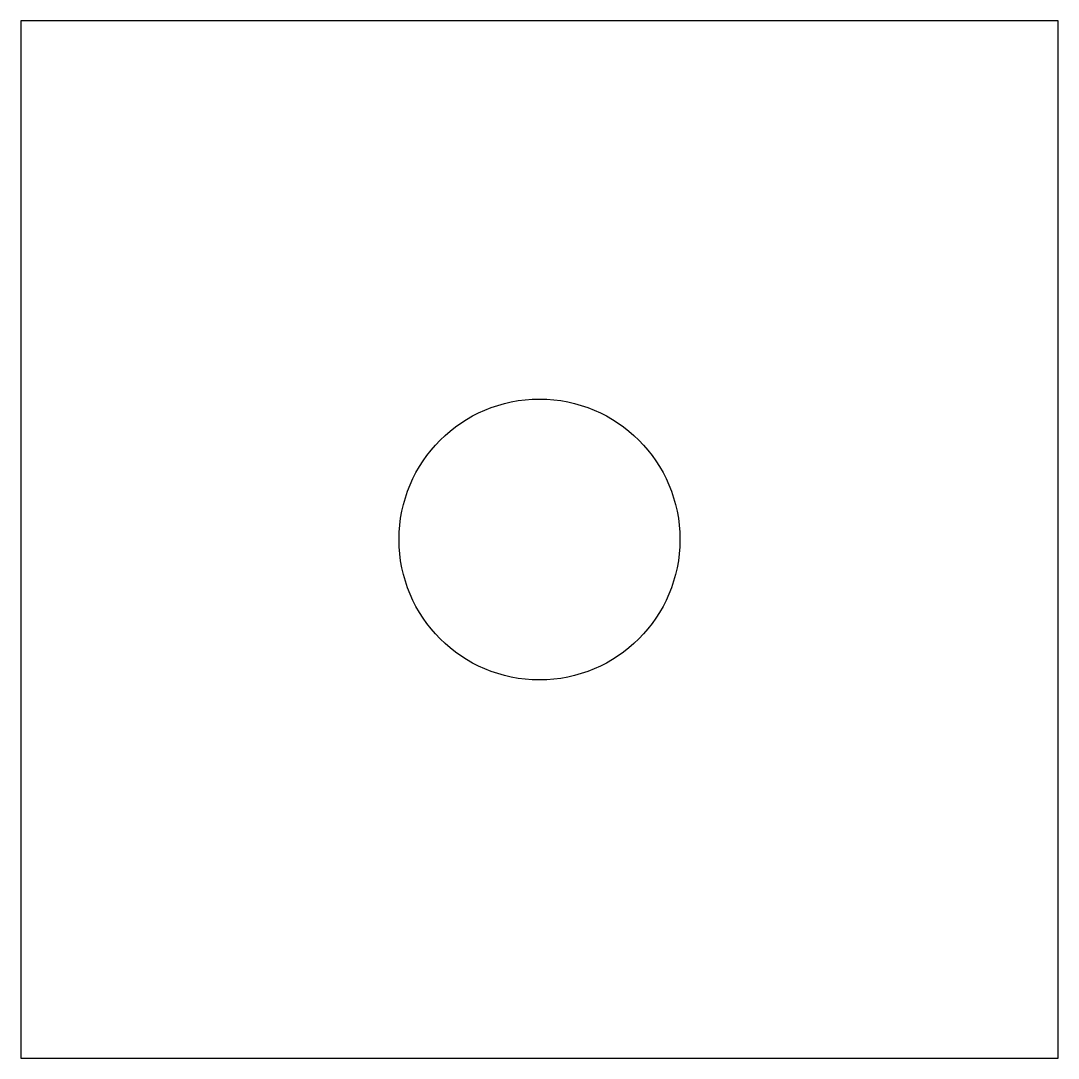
# Model space of a CAD drawing. Header units: inches. Extents: x 0 to 3, y 0 to 3.
import ezdxf

# ---------------------------------------------------------------- set-up
doc = ezdxf.new("R2010")
doc.units = ezdxf.units.IN
doc.header["$MEASUREMENT"] = 0
doc.layers.add('CUT', color=7, linetype='CONTINUOUS')

msp = doc.modelspace()

# ---------------------------------------------------------------- linework, layer by layer
at = {"layer": 'CUT'}
for p, q in [((3, 3), (0, 3)), ((0, 3), (0, 0)), ((3, 0), (3, 3)), ((0, 0), (3, 0))]:
    msp.add_line(p, q, dxfattribs=at)
msp.add_circle((1.5, 1.5), 0.4062, dxfattribs=at)

doc.saveas('drawing.dxf')
